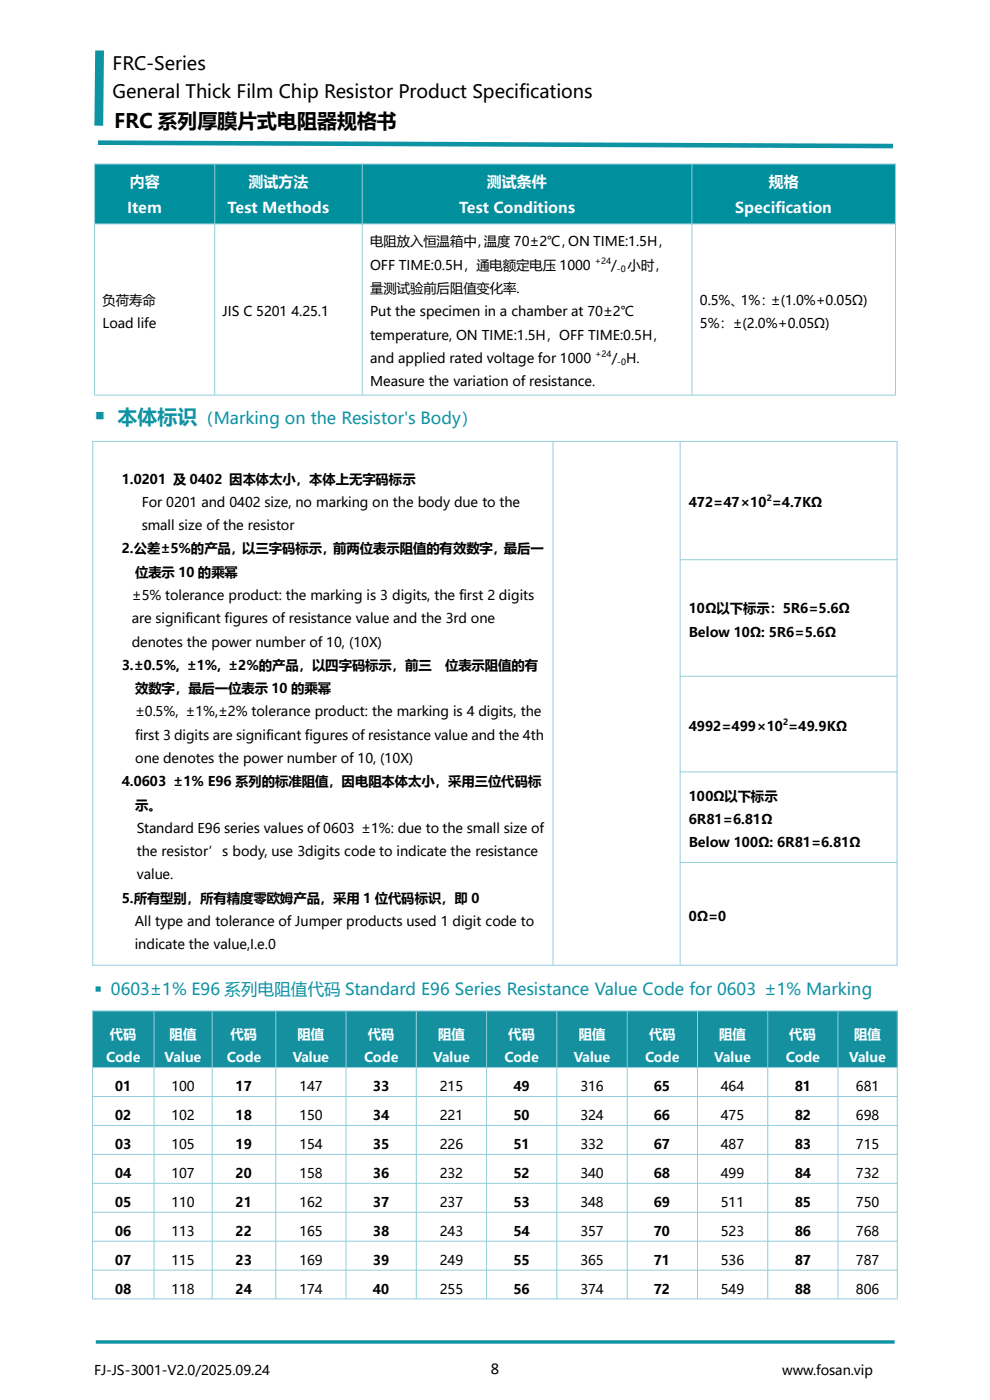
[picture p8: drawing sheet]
<svg xmlns="http://www.w3.org/2000/svg" width="210mm" height="297mm" viewBox="0 0 210 297" stroke-linecap="round" stroke-linejoin="round" font-family="sans-serif">
<defs><g id="words">
<text font-size="5" fill="#0e93a2" x="20" y="90">￭</text>
<text font-size="4.2" x="24.2" y="27.2">FRC 系列厚膜片式电阻器规格书</text>
<text font-size="4.2" fill="#0e93a3" x="24.9" y="90">本体标识</text>
<g font-size="3.9">
<text x="23.9" y="14.9">FRC-Series</text>
<text x="23.9" y="20.9">General Thick Film Chip Resistor Product Specifications</text>
</g>
<text font-size="3.5" fill="#0e93a3" x="41.9" y="90">（Marking on the Resistor's Body）</text>
<text font-size="3.5" fill="#0e93a2" x="20" y="211">￭ 0603±1% E96 系列电阻值代码 Standard E96 Series Resistance Value Code for 0603 ±1% Marking</text>
<text font-size="3.5" x="104.1" y="291.5">8</text>
<g font-size="3.2" fill="#fff">
<text x="27.5" y="39.7">内容</text>
<text x="52.7" y="39.7">测试方法</text>
<text x="103.3" y="39.7">测试条件</text>
<text x="163.1" y="39.7">规格</text>
<text x="27" y="45.1">Item</text>
<text x="48.3" y="45.1">Test Methods</text>
<text x="97.4" y="45.1">Test Conditions</text>
<text x="156" y="45.1">Specification</text>
</g>
<g font-size="2.8">
<text x="78.5" y="52.3">电阻放入恒温箱中，温度 70±2℃，ON TIME:1.5H，</text>
<text x="78.5" y="57.2">OFF TIME:0.5H，通电额定电压 1000</text>
<text x="129.6" y="57.2">/</text>
<text x="133.1" y="57.2">小时，</text>
<text x="21.8" y="64.6">负荷寿命</text>
<text x="78.5" y="62.1">量测试验前后阻值变化率.</text>
<text x="148.5" y="64.6">0.5%、1%：±(1.0%+0.05Ω)</text>
<text x="21.8" y="69.6">Load life</text>
<text x="47.2" y="67.1">JIS C 5201</text>
<text x="61.8" y="67.1">4.25.1</text>
<text x="78.5" y="67.1">Put the specimen in a chamber at 70±2℃</text>
<text x="148.5" y="69.6">5%：±(2.0%+0.05Ω)</text>
<text x="78.5" y="72.1">temperature, ON TIME:1.5H，OFF TIME:0.5H，</text>
<text x="78.5" y="77">and applied rated voltage for 1000</text>
<text x="129.8" y="77">/ H.</text>
<text x="78.5" y="81.9">Measure the variation of resistance.</text>
<text x="25.8" y="102.6">1.0201 及 0402 因本体太小，本体上无字码标示</text>
<text x="30.1" y="107.5">For 0201 and 0402 size, no marking on the body due to the</text>
<text x="146.1" y="107.6">472=47×10 =4.7KΩ</text>
<text x="30.1" y="112.5">small size of the resistor</text>
<text x="25.8" y="117.4">2.公差±5%的产品，以三字码标示，前两位表示阻值的有效数字，最后一</text>
<text x="28.7" y="122.3">位表示 10 的乘幂</text>
<text x="27.9" y="127.3">±5% tolerance product: the marking is 3 digits, the first 2 digits</text>
<text x="146.1" y="130.1">10Ω以下标示：5R6=5.6Ω</text>
<text x="27.9" y="132.2">are significant figures of resistance value and the 3rd one</text>
<text x="27.9" y="137.2">denotes the power number of 10, (10X)</text>
<text x="146.1" y="135">Below 10Ω: 5R6=5.6Ω</text>
<text x="25.8" y="142.1">3.±0.5%, ±1%, ±2%的产品，以四字码标示，前三</text>
<text x="94.4" y="142.1">位表示阻值的有</text>
<text x="28.7" y="147">效数字，最后一位表示 10 的乘幂</text>
<text x="28.7" y="152">±0.5%, ±1%,±2% tolerance product: the marking is 4 digits, the</text>
<text x="146.1" y="155.1">4992=499×10 =49.9KΩ</text>
<text x="28.7" y="156.9">first 3 digits are significant figures of resistance value and the 4th</text>
<text x="28.7" y="161.8">one denotes the power number of 10, (10X)</text>
<text x="25.8" y="166.8">4.0603 ±1% E96 系列的标准阻值，因电阻本体太小，采用三位代码标</text>
<text x="28.7" y="171.7">示。</text>
<text x="146.1" y="169.9">100Ω以下标示</text>
<text x="29" y="176.7">Standard E96 series values of 0603 ±1%: due to the small size of</text>
<text x="146.1" y="174.8">6R81=6.81Ω</text>
<text x="146.1" y="179.8">Below 100Ω: 6R81=6.81Ω</text>
<text x="29" y="181.6">the resistor’s body, use 3digits code to indicate the resistance</text>
<text x="25.8" y="191.5">5.所有型别，所有精度零欧姆产品，采用 1 位代码标识，即 0</text>
<text x="29" y="186.6">value.</text>
<text x="28.6" y="196.4">All type and tolerance of Jumper products used 1 digit code to</text>
<text x="146.1" y="195.3">0Ω=0</text>
<text x="28.6" y="201.4">indicate the value,I.e.0</text>
<text x="24.4" y="231.5">01</text>
<text x="36.4" y="231.5">100</text>
<text x="50" y="231.5">17</text>
<text x="63.5" y="231.5">147</text>
<text x="79.1" y="231.5">33</text>
<text x="93.3" y="231.5">215</text>
<text x="108.9" y="231.5">49</text>
<text x="123.1" y="231.5">316</text>
<text x="138.7" y="231.5">65</text>
<text x="152.9" y="231.5">464</text>
<text x="168.6" y="231.5">81</text>
<text x="181.6" y="231.5">681</text>
<text x="24.4" y="237.7">02</text>
<text x="36.4" y="237.7">102</text>
<text x="50" y="237.7">18</text>
<text x="63.5" y="237.7">150</text>
<text x="79.1" y="237.7">34</text>
<text x="93.3" y="237.7">221</text>
<text x="108.9" y="237.7">50</text>
<text x="123.1" y="237.7">324</text>
<text x="138.7" y="237.7">66</text>
<text x="152.9" y="237.7">475</text>
<text x="168.6" y="237.7">82</text>
<text x="181.6" y="237.7">698</text>
<text x="24.4" y="243.8">03</text>
<text x="36.4" y="243.8">105</text>
<text x="50" y="243.8">19</text>
<text x="63.5" y="243.8">154</text>
<text x="79.1" y="243.8">35</text>
<text x="93.3" y="243.8">226</text>
<text x="108.9" y="243.8">51</text>
<text x="123.1" y="243.8">332</text>
<text x="138.7" y="243.8">67</text>
<text x="152.9" y="243.8">487</text>
<text x="168.6" y="243.8">83</text>
<text x="181.6" y="243.8">715</text>
<text x="24.4" y="249.9">04</text>
<text x="36.4" y="249.9">107</text>
<text x="50" y="249.9">20</text>
<text x="63.5" y="249.9">158</text>
<text x="79.1" y="249.9">36</text>
<text x="93.3" y="249.9">232</text>
<text x="108.9" y="249.9">52</text>
<text x="123.1" y="249.9">340</text>
<text x="138.7" y="249.9">68</text>
<text x="152.9" y="249.9">499</text>
<text x="168.6" y="249.9">84</text>
<text x="181.6" y="249.9">732</text>
<text x="24.4" y="256.1">05</text>
<text x="36.4" y="256.1">110</text>
<text x="50" y="256.1">21</text>
<text x="63.5" y="256.1">162</text>
<text x="79.1" y="256.1">37</text>
<text x="93.3" y="256.1">237</text>
<text x="108.9" y="256.1">53</text>
<text x="123.1" y="256.1">348</text>
<text x="138.7" y="256.1">69</text>
<text x="152.9" y="256.1">511</text>
<text x="168.6" y="256.1">85</text>
<text x="181.6" y="256.1">750</text>
<text x="24.4" y="262.2">06</text>
<text x="36.4" y="262.2">113</text>
<text x="50" y="262.2">22</text>
<text x="63.5" y="262.2">165</text>
<text x="79.1" y="262.2">38</text>
<text x="93.3" y="262.2">243</text>
<text x="108.9" y="262.2">54</text>
<text x="123.1" y="262.2">357</text>
<text x="138.7" y="262.2">70</text>
<text x="152.9" y="262.2">523</text>
<text x="168.6" y="262.2">86</text>
<text x="181.6" y="262.2">768</text>
<text x="24.4" y="268.4">07</text>
<text x="36.4" y="268.4">115</text>
<text x="50" y="268.4">23</text>
<text x="63.5" y="268.4">169</text>
<text x="79.1" y="268.4">39</text>
<text x="93.3" y="268.4">249</text>
<text x="108.9" y="268.4">55</text>
<text x="123.1" y="268.4">365</text>
<text x="138.7" y="268.4">71</text>
<text x="152.9" y="268.4">536</text>
<text x="168.6" y="268.4">87</text>
<text x="181.6" y="268.4">787</text>
<text x="24.4" y="274.5">08</text>
<text x="36.4" y="274.5">118</text>
<text x="50" y="274.5">24</text>
<text x="63.5" y="274.5">174</text>
<text x="79.1" y="274.5">40</text>
<text x="93.3" y="274.5">255</text>
<text x="108.9" y="274.5">56</text>
<text x="123.1" y="274.5">374</text>
<text x="138.7" y="274.5">72</text>
<text x="152.9" y="274.5">549</text>
<text x="168.6" y="274.5">88</text>
<text x="181.6" y="274.5">806</text>
<text x="20" y="291.6">FJ-JS-3001-V2.0/2025.09.24</text>
<text x="165.9" y="291.6">www.fosan.vip</text>
</g>
<g font-size="2.8" fill="#fff">
<text x="23.3" y="220.4">代码</text>
<text x="36" y="220.4">阻值</text>
<text x="48.9" y="220.4">代码</text>
<text x="63.1" y="220.4">阻值</text>
<text x="78" y="220.4">代码</text>
<text x="92.9" y="220.4">阻值</text>
<text x="107.8" y="220.4">代码</text>
<text x="122.8" y="220.4">阻值</text>
<text x="137.7" y="220.4">代码</text>
<text x="152.6" y="220.4">阻值</text>
<text x="167.4" y="220.4">代码</text>
<text x="181.2" y="220.4">阻值</text>
<text x="22.5" y="225.4">Code</text>
<text x="34.9" y="225.4">Value</text>
<text x="48.1" y="225.4">Code</text>
<text x="62.1" y="225.4">Value</text>
<text x="77.2" y="225.4">Code</text>
<text x="91.9" y="225.4">Value</text>
<text x="107" y="225.4">Code</text>
<text x="121.7" y="225.4">Value</text>
<text x="136.8" y="225.4">Code</text>
<text x="151.5" y="225.4">Value</text>
<text x="166.7" y="225.4">Code</text>
<text x="180.1" y="225.4">Value</text>
</g>
<g font-size="1.8">
<text x="126.2" y="56">+24</text>
<text x="130.8" y="57.7">-0</text>
<text x="126.2" y="75.7">+24</text>
<text x="130.9" y="77.4">-0</text>
<text x="162.6" y="106.3">2</text>
<text x="166.1" y="153.8">2</text>
</g>
</g></defs>
<path d="M20.8 30.3l168.6 .7" fill="none" stroke="#0e93a2" stroke-width=".97" stroke-linecap="butt"/>
<path d="M21.1 10.7l-.1 16" fill="none" stroke="#0e93a2" stroke-width="1.9" stroke-linecap="butt"/>
<path d="M20.3 284.7h169.5" fill="none" stroke="#0e93a3" stroke-width=".72" stroke-linecap="butt"/>
<g fill="#008f9c">
<path d="M20.1 34.8h25.4v12.6h-25.4z" fill-rule="evenodd"/>
<path d="M45.6 34.8h31.2v12.6h-31.2z" fill-rule="evenodd"/>
<path d="M76.8 34.8h69.9v12.6h-69.9z" fill-rule="evenodd"/>
<path d="M146.8 34.8h43.1v12.6h-43.1z" fill-rule="evenodd"/>
</g>
<path d="M20 34.8h170M20.1 34.7v49M45.6 34.7v49M76.8 34.7v49M146.8 34.7v49M189.9 34.7v49M20 47.5h170M20 83.8h170" fill="none" stroke="#92cddc" stroke-width=".21"/>
<g fill="#15909f">
<path d="M19.6 214.5h13v11.9h-13z" fill-rule="evenodd"/>
<path d="M32.7 214.5h12.3v11.9h-12.3z" fill-rule="evenodd"/>
<path d="M45 214.5h13.5v11.9h-13.5z" fill-rule="evenodd"/>
<path d="M58.5 214.5h14.9v11.9h-14.9z" fill-rule="evenodd"/>
<path d="M73.4 214.5h14.9v11.9h-14.9z" fill-rule="evenodd"/>
<path d="M88.3 214.5h14.9v11.9h-14.9z" fill-rule="evenodd"/>
<path d="M103.3 214.5h14.8v11.9h-14.8z" fill-rule="evenodd"/>
<path d="M118.2 214.5h14.8v11.9h-14.8z" fill-rule="evenodd"/>
<path d="M133.1 214.5h14.8v11.9h-14.8z" fill-rule="evenodd"/>
<path d="M148 214.5h14.8v11.9h-14.8z" fill-rule="evenodd"/>
<path d="M162.9 214.5h14.8v11.9h-14.8z" fill-rule="evenodd"/>
<path d="M177.8 214.5h12.5v11.9h-12.5z" fill-rule="evenodd"/>
</g>
<g fill="none" stroke="#92cddc" stroke-width=".21">
<path d="M19.6 93.6h170.8M19.7 93.6v111.3M117.3 93.6v111.1M144.3 93.6v111.1M190.3 93.7v111.2M144.2 118.7h46.2M144.2 143.5h46.2M144.2 163.7h46.2M144.2 183h46.2M19.6 214.5h170.8M19.6 204.8h170.8M19.6 214.4v61.1"/>
<path d="M32.7 214.4v61.1M45 214.4v61.1M58.5 214.4v61.1M73.4 214.4v61.1M88.3 214.4v61.1M103.2 214.4v61.1M118.1 214.4v61.1M133.1 214.4v61.1M148 214.4v61.1M162.9 214.4v61.1M177.8 214.4v61.1M190.3 214.4v61.1"/>
<path d="M19.6 226.5h170.8M19.6 232.6h170.8M19.6 238.8h170.8M19.6 244.9h170.8M19.6 251h170.8M19.6 257.2h170.8M19.6 263.3h170.8M19.6 269.5h170.8M19.6 275.5h170.8"/>
</g>
<use href="#words"/>
</svg>
